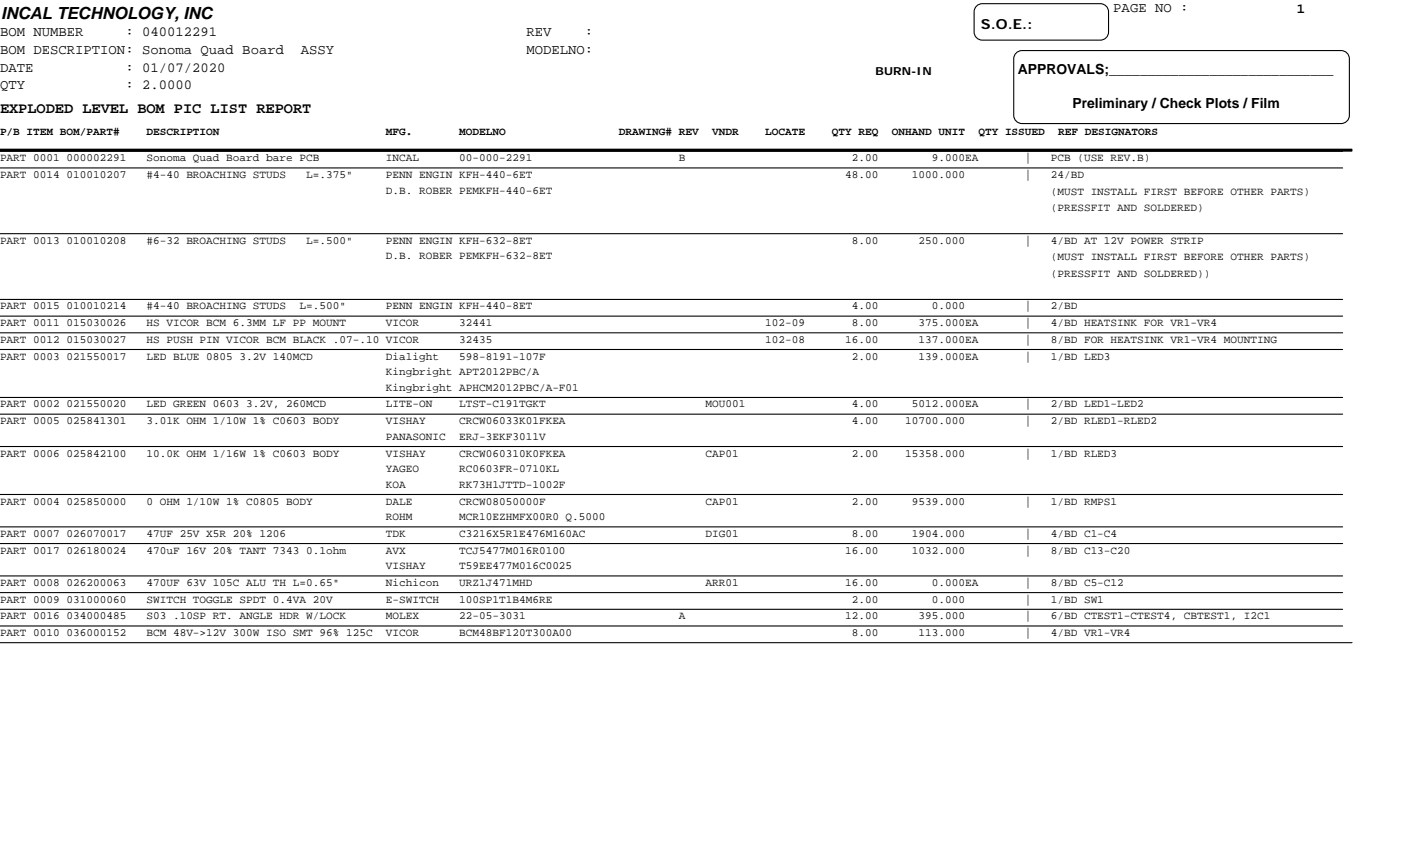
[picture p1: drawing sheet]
<svg xmlns="http://www.w3.org/2000/svg" width="356mm" height="216mm" viewBox="0 0 356 216" stroke-linecap="round" stroke-linejoin="round" font-family="sans-serif">
<defs><g id="words">
<text font-size="4.2" x=".3" y="4.7">INCAL TECHNOLOGY, INC</text>
<text font-size="3.9" x="0" y="28.6">EXPLODED LEVEL BOM PIC LIST REPORT</text>
<g font-size="3.5">
<text x="282.6" y="3.1">PAGE NO :</text>
<text x="329.1" y="3.3">1</text>
<text x="0" y="9.2">BOM NUMBER</text>
<text x="31.8" y="9.2">: 040012291</text>
<text x="133.6" y="9.2">REV</text>
<text x="148.5" y="9.2">:</text>
<text x="249" y="7.2">S.O.E.:</text>
<text x="0" y="13.7">BOM DESCRIPTION: Sonoma Quad Board</text>
<text x="76.4" y="13.7">ASSY</text>
<text x="133.6" y="13.7">MODELNO:</text>
<text x="0" y="18.2">DATE</text>
<text x="0" y="22.7">QTY</text>
<text x="31.8" y="18.2">: 01/07/2020</text>
<text x="31.8" y="22.7">: 2.0000</text>
<text x="258.3" y="18.9">APPROVALS;_____________________________</text>
<text x="272.2" y="27.3">Preliminary / Check Plots / Film</text>
</g>
<g font-size="2.8">
<text x="222.3" y="19">BURN-IN</text>
<text x="0" y="34.4">P/B ITEM BOM/PART#</text>
<text x="37.2" y="34.4">DESCRIPTION</text>
<text x="98" y="34.4">MFG.</text>
<text x="116.5" y="34.4">MODELNO</text>
<text x="157.1" y="34.4">DRAWING# REV</text>
<text x="180.7" y="34.4">VNDR</text>
<text x="194.2" y="34.4">LOCATE</text>
<text x="211.1" y="34.4">QTY REQ</text>
<text x="226.4" y="34.4">ONHAND UNIT</text>
<text x="248.3" y="34.4">QTY ISSUED</text>
<text x="268.6" y="34.4">REF DESIGNATORS</text>
<text x="0" y="40.9">PART 0001 000002291</text>
<text x="37.2" y="40.9">Sonoma Quad Board bare PCB</text>
<text x="98" y="40.9">INCAL</text>
<text x="116.5" y="40.9">00-000-2291</text>
<text x="172.3" y="40.9">B</text>
<text x="216.2" y="40.9">2.00</text>
<text x="236.5" y="40.9">9.000EA</text>
<text x="260.2" y="40.9">|</text>
<text x="266.7" y="40.9">PCB (USE REV.B)</text>
<text x="0" y="45.1">PART 0014 010010207</text>
<text x="37.2" y="45.1">#4-40 BROACHING STUDS</text>
<text x="77.7" y="45.1">L=.375&quot;</text>
<text x="98" y="45.1">PENN ENGIN KFH-440-6ET</text>
<text x="214.5" y="45.1">48.00</text>
<text x="231.4" y="45.1">1000.000</text>
<text x="260.2" y="45.1">|</text>
<text x="266.7" y="45.1">24/BD</text>
<text x="98" y="49.1">D.B. ROBER PEMKFH-440-6ET</text>
<text x="266.7" y="49.4">(MUST INSTALL FIRST BEFORE OTHER PARTS)</text>
<text x="266.7" y="53.6">(PRESSFIT AND SOLDERED)</text>
<text x="0" y="61.8">PART 0013 010010208</text>
<text x="37.2" y="61.8">#6-32 BROACHING STUDS</text>
<text x="77.7" y="61.8">L=.500&quot;</text>
<text x="98" y="61.8">PENN ENGIN KFH-632-8ET</text>
<text x="98" y="65.8">D.B. ROBER PEMKFH-632-8ET</text>
<text x="216.2" y="61.8">8.00</text>
<text x="233.1" y="61.8">250.000</text>
<text x="260.2" y="61.8">|</text>
<text x="266.7" y="61.8">4/BD AT 12V POWER STRIP</text>
<text x="266.7" y="66.1">(MUST INSTALL FIRST BEFORE OTHER PARTS)</text>
<text x="266.7" y="70.3">(PRESSFIT AND SOLDERED))</text>
<text x="0" y="78.5">PART 0015 010010214</text>
<text x="0" y="82.7">PART 0011 015030026</text>
<text x="37.2" y="78.5">#4-40 BROACHING STUDS</text>
<text x="37.2" y="82.7">HS VICOR BCM 6.3MM LF PP MOUNT</text>
<text x="76" y="78.5">L=.500&quot;</text>
<text x="98" y="78.5">PENN ENGIN KFH-440-8ET</text>
<text x="98" y="82.7">VICOR</text>
<text x="116.5" y="82.7">32441</text>
<text x="194.2" y="82.7">102-09</text>
<text x="216.2" y="78.5">4.00</text>
<text x="216.2" y="82.7">8.00</text>
<text x="233.1" y="82.7">375.000EA</text>
<text x="236.5" y="78.5">0.000</text>
<text x="260.2" y="78.5">|</text>
<text x="260.2" y="82.7">|</text>
<text x="266.7" y="78.5">2/BD</text>
<text x="266.7" y="82.7">4/BD HEATSINK FOR VR1-VR4</text>
<text x="0" y="87">PART 0012 015030027</text>
<text x="37.2" y="87">HS PUSH PIN VICOR BCM BLACK .07-.10 VICOR</text>
<text x="116.5" y="87">32435</text>
<text x="194.2" y="87">102-08</text>
<text x="214.5" y="87">16.00</text>
<text x="233.1" y="87">137.000EA</text>
<text x="260.2" y="87">|</text>
<text x="266.7" y="87">8/BD FOR HEATSINK VR1-VR4 MOUNTING</text>
<text x="0" y="91.2">PART 0003 021550017</text>
<text x="37.2" y="91.2">LED BLUE 0805 3.2V 140MCD</text>
<text x="98" y="91.2">Dialight</text>
<text x="98" y="95.2">Kingbright APT2012PBC/A</text>
<text x="116.5" y="91.2">598-8191-107F</text>
<text x="216.2" y="91.2">2.00</text>
<text x="233.1" y="91.2">139.000EA</text>
<text x="260.2" y="91.2">|</text>
<text x="266.7" y="91.2">1/BD LED3</text>
<text x="98" y="99.1">Kingbright APHCM2012PBC/A-F01</text>
<text x="0" y="103.4">PART 0002 021550020</text>
<text x="0" y="107.6">PART 0005 025841301</text>
<text x="37.2" y="103.4">LED GREEN 0603 3.2V, 260MCD</text>
<text x="37.2" y="107.6">3.01K OHM 1/10W 1% C0603 BODY</text>
<text x="98" y="103.4">LITE-ON</text>
<text x="98" y="107.6">VISHAY</text>
<text x="116.5" y="103.4">LTST-C191TGKT</text>
<text x="116.5" y="107.6">CRCW06033K01FKEA</text>
<text x="179" y="103.4">MOU001</text>
<text x="216.2" y="103.4">4.00</text>
<text x="216.2" y="107.6">4.00</text>
<text x="229.8" y="107.6">10700.000</text>
<text x="231.4" y="103.4">5012.000EA</text>
<text x="260.2" y="103.4">|</text>
<text x="260.2" y="107.6">|</text>
<text x="266.7" y="103.4">2/BD LED1-LED2</text>
<text x="266.7" y="107.6">2/BD RLED1-RLED2</text>
<text x="98" y="111.6">PANASONIC</text>
<text x="116.5" y="111.6">ERJ-3EKF3011V</text>
<text x="0" y="115.8">PART 0006 025842100</text>
<text x="37.2" y="115.8">10.0K OHM 1/16W 1% C0603 BODY</text>
<text x="98" y="115.8">VISHAY</text>
<text x="98" y="119.8">YAGEO</text>
<text x="116.5" y="115.8">CRCW060310K0FKEA</text>
<text x="116.5" y="119.8">RC0603FR-0710KL</text>
<text x="179" y="115.8">CAP01</text>
<text x="216.2" y="115.8">2.00</text>
<text x="229.8" y="115.8">15358.000</text>
<text x="260.2" y="115.8">|</text>
<text x="266.7" y="115.8">1/BD RLED3</text>
<text x="98" y="123.8">KOA</text>
<text x="116.5" y="123.8">RK73H1JTTD-1002F</text>
<text x="0" y="128">PART 0004 025850000</text>
<text x="37.2" y="128">0 OHM 1/10W 1% C0805 BODY</text>
<text x="98" y="128">DALE</text>
<text x="98" y="132">ROHM</text>
<text x="116.5" y="128">CRCW08050000F</text>
<text x="116.5" y="132">MCR10EZHMFX00R0 Q.5000</text>
<text x="179" y="128">CAP01</text>
<text x="216.2" y="128">2.00</text>
<text x="231.4" y="128">9539.000</text>
<text x="260.2" y="128">|</text>
<text x="266.7" y="128">1/BD RMPS1</text>
<text x="0" y="136.2">PART 0007 026070017</text>
<text x="37.2" y="136.2">47UF 25V X5R 20% 1206</text>
<text x="98" y="136.2">TDK</text>
<text x="116.5" y="136.2">C3216X5R1E476M160AC</text>
<text x="179" y="136.2">DIG01</text>
<text x="216.2" y="136.2">8.00</text>
<text x="231.4" y="136.2">1904.000</text>
<text x="260.2" y="136.2">|</text>
<text x="266.7" y="136.2">4/BD C1-C4</text>
<text x="0" y="140.4">PART 0017 026180024</text>
<text x="37.2" y="140.4">470uF 16V 20% TANT 7343 0.1ohm</text>
<text x="98" y="140.4">AVX</text>
<text x="116.5" y="140.4">TCJ5477M016R0100</text>
<text x="214.5" y="140.4">16.00</text>
<text x="231.4" y="140.4">1032.000</text>
<text x="260.2" y="140.4">|</text>
<text x="266.7" y="140.4">8/BD C13-C20</text>
<text x="0" y="148.7">PART 0008 026200063</text>
<text x="37.2" y="148.7">470UF 63V 105C ALU TH L=0.65&quot;</text>
<text x="98" y="144.4">VISHAY</text>
<text x="98" y="148.7">Nichicon</text>
<text x="116.5" y="144.4">T59EE477M016C0025</text>
<text x="116.5" y="148.7">URZ1J471MHD</text>
<text x="179" y="148.7">ARR01</text>
<text x="214.5" y="148.7">16.00</text>
<text x="236.5" y="148.7">0.000EA</text>
<text x="260.2" y="148.7">|</text>
<text x="266.7" y="148.7">8/BD C5-C12</text>
<text x="0" y="152.9">PART 0009 031000060</text>
<text x="37.2" y="152.9">SWITCH TOGGLE SPDT 0.4VA 20V</text>
<text x="98" y="152.9">E-SWITCH</text>
<text x="116.5" y="152.9">100SP1T1B4M6RE</text>
<text x="216.2" y="152.9">2.00</text>
<text x="236.5" y="152.9">0.000</text>
<text x="260.2" y="152.9">|</text>
<text x="266.7" y="152.9">1/BD SW1</text>
<text x="0" y="157.1">PART 0016 034000485</text>
<text x="0" y="161.4">PART 0010 036000152</text>
<text x="37.2" y="157.1">S03 .10SP RT. ANGLE HDR W/LOCK</text>
<text x="37.2" y="161.4">BCM 48V-&gt;12V 300W ISO SMT 96% 125C</text>
<text x="98" y="157.1">MOLEX</text>
<text x="98" y="161.4">VICOR</text>
<text x="116.5" y="157.1">22-05-3031</text>
<text x="116.5" y="161.4">BCM48BF120T300A00</text>
<text x="172.3" y="157.1">A</text>
<text x="214.5" y="157.1">12.00</text>
<text x="216.2" y="161.4">8.00</text>
<text x="233.1" y="157.1">395.000</text>
<text x="233.1" y="161.4">113.000</text>
<text x="260.2" y="157.1">|</text>
<text x="260.2" y="161.4">|</text>
<text x="266.7" y="157.1">6/BD CTEST1-CTEST4, CBTEST1, I2C1</text>
<text x="266.7" y="161.4">4/BD VR1-VR4</text>
</g>
</g></defs>
<path d="M0 37.9h343.2v.5h-343.2z" fill="#000"/>
<path d="M0 37.8h343.2v.6h-343.2z" fill="none" stroke="#000" stroke-width=".25"/>
<g fill="none" stroke="#000" stroke-width=".28">
<path d="M247.9 1.5l.9-.5 .5-.1h30a2.08 2.08 0 0 1 2.1 2.1v5.1a2.06 2.06 0 0 1-2.1 2.1h-30a2.06 2.06 0 0 1-2.1-2.1v-5.1l.1-.6zM257.9 13.4l1-.5 .5-.1h81a2.1 2.1 0 0 1 2.1 2.1v14.4a2.1 2.1 0 0 1-2.1 2h-81a2.1 2.1 0 0 1-2.1-2v-14.4l.1-.5zM0 38.4h340.8M0 42.6h340.8M0 59.3h340.8M0 76h340.8M0 80.2h340.8M0 84.4h340.8M0 88.7h340.8M0 100.8h340.8M0 105.1h340.8M0 113.3h340.8"/>
<path d="M0 125.5h340.8M0 133.7h340.8M0 137.9h340.8M0 146.1h340.8M0 150.3h340.8M0 154.6h340.8M0 158.8h340.8M0 163h343.2"/>
</g>
<use href="#words"/>
</svg>
